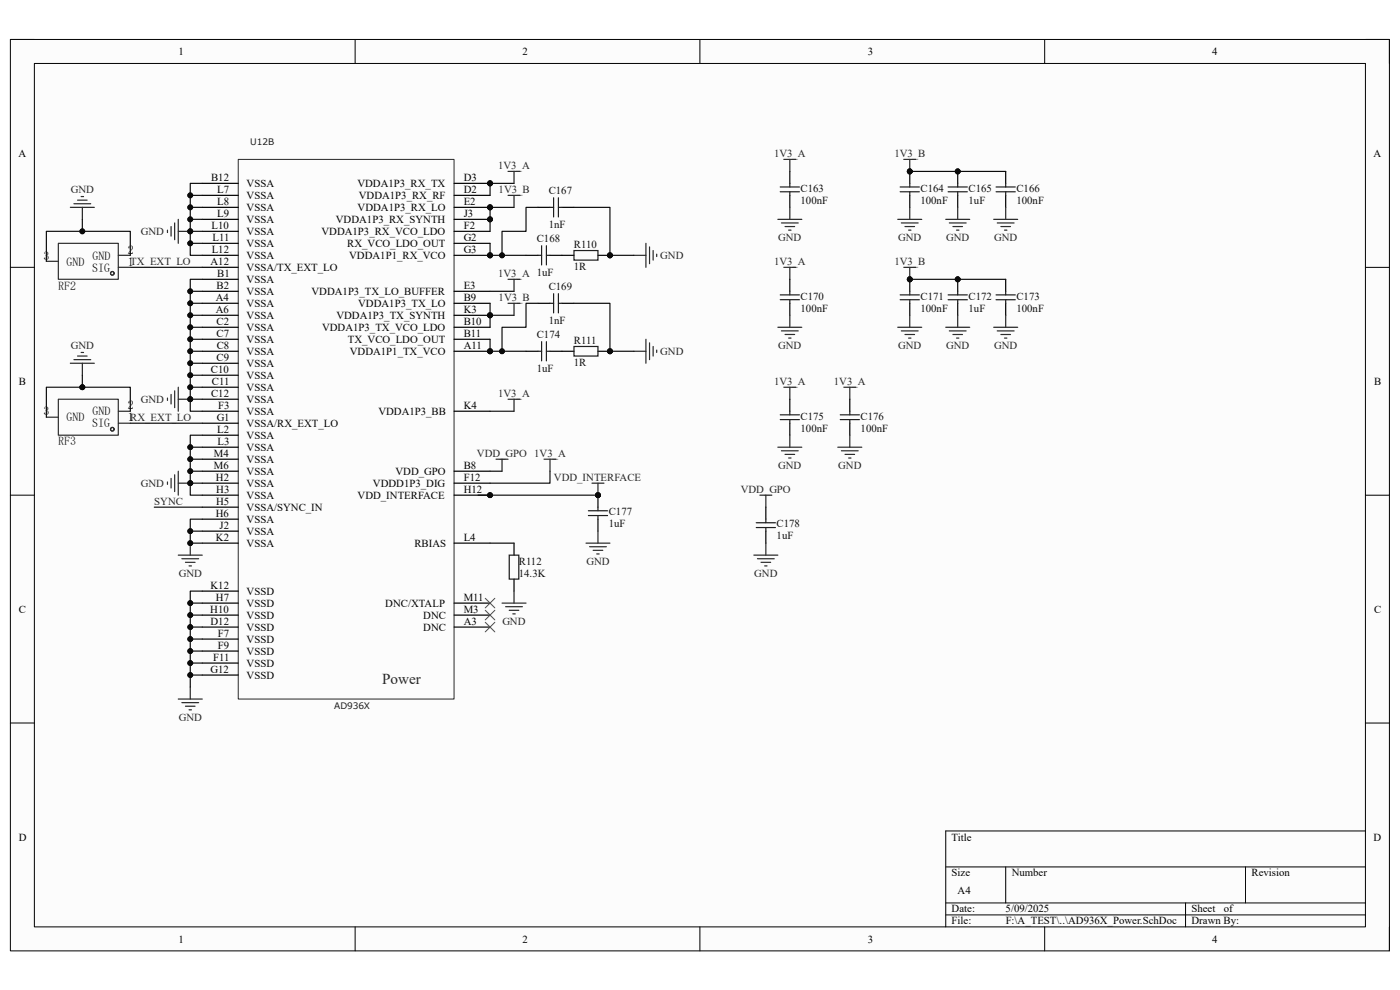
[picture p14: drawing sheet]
<svg xmlns="http://www.w3.org/2000/svg" width="297mm" height="210mm" viewBox="0 0 297 210" stroke-linecap="round" stroke-linejoin="round" font-family="sans-serif">
<defs><g id="words">
<text font-size="3.2" fill="#262626" x="81.1" y="145">Power</text>
<g font-size="2.5">
<text x="27.1" y="53.8">2</text>
<text x="9.2" y="55.1">3</text>
<text x="14.1" y="56.3">GND</text>
<text x="19.6" y="57.6">SIG</text>
<text x="19.6" y="55.1">GND</text>
<text x="27.1" y="56.3">1TX_EXT_LO</text>
<text x="9.2" y="88.1">3</text>
<text x="14.1" y="89.4">GND</text>
<text x="19.6" y="88.1">GND</text>
<text x="27.1" y="89.4">1RX_EXT_LO</text>
<text x="27.1" y="86.9">2</text>
<text x="19.6" y="90.7">SIG</text>
</g>
<g font-size="2.5" fill="#0e0e0e">
<text x="12.4" y="61.4">RF2</text>
<text x="12.4" y="94.5">RF3</text>
</g>
<g font-size="2.3">
<text x="37.9" y="11.7">1</text>
<text x="110.9" y="11.7">2</text>
<text x="184.1" y="11.7">3</text>
<text x="257.1" y="11.7">4</text>
<text x="3.9" y="33.3">A</text>
<text x="291.4" y="33.3">A</text>
<text x="44.8" y="38.4">B12</text>
<text x="46.1" y="40.9">L7</text>
<text x="52.3" y="39.7">VSSA</text>
<text x="75.8" y="39.7">VDDA1P3_RX_TX</text>
<text x="98.4" y="40.9">D2</text>
<text x="98.4" y="38.4">D3</text>
<text x="46.1" y="46">L9</text>
<text x="46.1" y="43.5">L8</text>
<text x="52.3" y="42.2">VSSA</text>
<text x="52.3" y="44.7">VSSA</text>
<text x="52.3" y="47.3">VSSA</text>
<text x="71.2" y="47.3">VDDA1P3_RX_SYNTH</text>
<text x="75.9" y="44.7">VDDA1P3_RX_LO</text>
<text x="76.1" y="42.2">VDDA1P3_RX_RF</text>
<text x="98.4" y="43.5">E2</text>
<text x="98.4" y="46">J3</text>
<text x="44.9" y="48.6">L10</text>
<text x="44.9" y="53.6">L12</text>
<text x="45.1" y="51.1">L11</text>
<text x="52.3" y="49.8">VSSA</text>
<text x="52.3" y="52.4">VSSA</text>
<text x="68.2" y="49.8">VDDA1P3_RX_VCO_LDO</text>
<text x="73.7" y="52.4">RX_VCO_LDO_OUT</text>
<text x="98.4" y="48.6">F2</text>
<text x="98.4" y="51.1">G2</text>
<text x="98.4" y="53.6">G3</text>
<text x="44.7" y="56.2">A12</text>
<text x="46.1" y="58.7">B1</text>
<text x="52.3" y="57.4">VSSA/TX_EXT_LO</text>
<text x="52.3" y="60">VSSA</text>
<text x="52.3" y="54.9">VSSA</text>
<text x="74.1" y="54.9">VDDA1P1_RX_VCO</text>
<text x="45.8" y="63.8">A4</text>
<text x="45.9" y="61.3">B2</text>
<text x="52.3" y="65.1">VSSA</text>
<text x="52.3" y="62.6">VSSA</text>
<text x="66.1" y="62.6">VDDA1P3_TX_LO_BUFFER</text>
<text x="76" y="65.1">VDDA1P3_TX_LO</text>
<text x="98.4" y="63.8">B9</text>
<text x="98.4" y="61.3">E3</text>
<text x="45.8" y="66.4">A6</text>
<text x="45.9" y="68.9">C2</text>
<text x="45.9" y="71.5">C7</text>
<text x="52.3" y="67.6">VSSA</text>
<text x="52.3" y="70.2">VSSA</text>
<text x="68.3" y="70.2">VDDA1P3_TX_VCO_LDO</text>
<text x="71.4" y="67.6">VDDA1P3_TX_SYNTH</text>
<text x="98.4" y="68.9">B10</text>
<text x="98.4" y="71.5">B11</text>
<text x="98.4" y="66.4">K3</text>
<text x="45.9" y="76.5">C9</text>
<text x="46" y="74">C8</text>
<text x="52.3" y="72.7">VSSA</text>
<text x="52.3" y="75.3">VSSA</text>
<text x="52.3" y="77.8">VSSA</text>
<text x="73.8" y="72.7">TX_VCO_LDO_OUT</text>
<text x="74.2" y="75.3">VDDA1P1_TX_VCO</text>
<text x="98.4" y="74">A11</text>
<text x="4" y="81.6">B</text>
<text x="44.7" y="79.1">C10</text>
<text x="45" y="81.6">C11</text>
<text x="52.3" y="80.3">VSSA</text>
<text x="52.3" y="82.9">VSSA</text>
<text x="291.5" y="81.6">B</text>
<text x="44.8" y="84.2">C12</text>
<text x="46" y="89.3">G1</text>
<text x="46.3" y="86.7">F3</text>
<text x="52.3" y="85.4">VSSA</text>
<text x="52.3" y="88">VSSA</text>
<text x="80.3" y="88">VDDA1P3_BB</text>
<text x="98.4" y="86.7">K4</text>
<text x="46.1" y="91.8">L2</text>
<text x="46.1" y="94.4">L3</text>
<text x="52.3" y="90.6">VSSA/RX_EXT_LO</text>
<text x="52.3" y="93.1">VSSA</text>
<text x="52.3" y="95.6">VSSA</text>
<text x="45.4" y="96.9">M4</text>
<text x="45.4" y="99.4">M6</text>
<text x="45.8" y="102">H2</text>
<text x="52.3" y="98.2">VSSA</text>
<text x="52.3" y="100.7">VSSA</text>
<text x="83.9" y="100.7">VDD_GPO</text>
<text x="98.4" y="99.4">B8</text>
<text x="98.4" y="102">F12</text>
<text x="45.8" y="107.1">H5</text>
<text x="45.9" y="104.5">H3</text>
<text x="52.3" y="103.3">VSSA</text>
<text x="52.3" y="105.8">VSSA</text>
<text x="75.9" y="105.8">VDD_INTERFACE</text>
<text x="79.1" y="103.3">VDDD1P3_DIG</text>
<text x="98.4" y="104.5">H12</text>
<text x="45.8" y="109.6">H6</text>
<text x="46.6" y="112.1">J2</text>
<text x="52.3" y="108.3">VSSA/SYNC_IN</text>
<text x="52.3" y="110.9">VSSA</text>
<text x="52.3" y="113.4">VSSA</text>
<text x="45.8" y="114.7">K2</text>
<text x="52.3" y="116">VSSA</text>
<text x="87.9" y="116">RBIAS</text>
<text x="98.4" y="114.7">L4</text>
<text x="44.7" y="124.9">K12</text>
<text x="4" y="130">C</text>
<text x="44.6" y="130">H10</text>
<text x="45.8" y="127.4">H7</text>
<text x="52.3" y="128.7">VSSD</text>
<text x="52.3" y="131.2">VSSD</text>
<text x="52.3" y="126.2">VSSD</text>
<text x="81.7" y="128.7">DNC/XTALP</text>
<text x="89.8" y="131.2">DNC</text>
<text x="98.4" y="130">M3</text>
<text x="98.4" y="127.4">M11</text>
<text x="291.5" y="130">C</text>
<text x="44.7" y="132.5">D12</text>
<text x="46.2" y="135">F7</text>
<text x="46.2" y="137.6">F9</text>
<text x="52.3" y="133.8">VSSD</text>
<text x="52.3" y="136.3">VSSD</text>
<text x="89.8" y="133.8">DNC</text>
<text x="98.4" y="132.5">A3</text>
<text x="44.7" y="142.7">G12</text>
<text x="45.2" y="140.1">F11</text>
<text x="52.3" y="138.9">VSSD</text>
<text x="52.3" y="141.4">VSSD</text>
<text x="52.3" y="144">VSSD</text>
<text x="4" y="178.3">D</text>
<text x="201.9" y="178.3">Title</text>
<text x="291.4" y="178.3">D</text>
<text x="201.9" y="185.9">Size</text>
<text x="214.6" y="185.9">Number</text>
<text x="265.5" y="185.9">Revision</text>
<text x="203.2" y="189.7">A4</text>
<text x="201.9" y="193.5">Date:</text>
<text x="201.9" y="196.1">File:</text>
<text x="213.3" y="193.5">5/09/2025</text>
<text x="213.4" y="196.1">F:\A_TEST\..\AD936X_Power.SchDoc</text>
<text x="252.8" y="196.1">Drawn By:</text>
<text x="252.8" y="193.5">Sheet</text>
<text x="259.6" y="193.5">of</text>
<text x="37.9" y="199.9">1</text>
<text x="110.9" y="199.9">2</text>
<text x="184.1" y="199.9">3</text>
<text x="257.1" y="199.9">4</text>
</g>
<g font-size="2.3" fill="#262626">
<text x="105.7" y="35.9">1V3_A</text>
<text x="164.2" y="33.3">1V3_A</text>
<text x="189.7" y="33.3">1V3_B</text>
<text x="15" y="40.9">GND</text>
<text x="105.8" y="40.9">1V3_B</text>
<text x="29.9" y="49.8">GND</text>
<text x="165.1" y="51.1">GND</text>
<text x="190.5" y="51.1">GND</text>
<text x="200.7" y="51.1">GND</text>
<text x="210.9" y="51.1">GND</text>
<text x="105.7" y="58.7">1V3_A 1uF</text>
<text x="140.1" y="54.9">GND</text>
<text x="164.2" y="56.2">1V3_A</text>
<text x="189.7" y="56.2">1V3_B</text>
<text x="105.8" y="63.8">1V3_B</text>
<text x="15" y="74">GND</text>
<text x="140.1" y="75.3">GND</text>
<text x="165.1" y="74">GND</text>
<text x="190.5" y="74">GND</text>
<text x="200.7" y="74">GND</text>
<text x="210.9" y="74">GND</text>
<text x="164.2" y="81.6">1V3_A</text>
<text x="176.9" y="81.6">1V3_A</text>
<text x="29.9" y="85.4">GND</text>
<text x="105.7" y="84.2">1V3_A</text>
<text x="101.2" y="96.9">VDD_GPO 1V3_A</text>
<text x="117.5" y="102">VDD_INTERFACE</text>
<text x="165.1" y="99.4">GND</text>
<text x="177.8" y="99.4">GND</text>
<text x="29.9" y="103.3">GND</text>
<text x="32.7" y="107.1">SYNC</text>
<text x="157.1" y="104.5">VDD_GPO</text>
<text x="124.4" y="119.8">GND</text>
<text x="37.9" y="122.3">GND</text>
<text x="160" y="122.3">GND</text>
<text x="106.6" y="132.5">GND</text>
<text x="37.9" y="152.9">GND</text>
</g>
<g font-size="2.3" fill="#0e0e0e">
<text x="116.4" y="41.2">C167</text>
<text x="169.8" y="40.7">C163</text>
<text x="195.3" y="40.7">C164</text>
<text x="205.5" y="40.7">C165</text>
<text x="215.6" y="40.7">C166</text>
<text x="169.8" y="43.2">100nF</text>
<text x="195.3" y="43.2">100nF</text>
<text x="205.5" y="43.2">1uF</text>
<text x="215.6" y="43.2">100nF</text>
<text x="113.9" y="51.4">C168</text>
<text x="116.4" y="48.3">1nF</text>
<text x="121.8" y="52.6">R110</text>
<text x="121.8" y="57.2">1R</text>
<text x="116.4" y="61.6">C169</text>
<text x="169.8" y="63.6">C170</text>
<text x="195.3" y="63.6">C171</text>
<text x="205.5" y="63.6">C172</text>
<text x="215.6" y="63.6">C173</text>
<text x="113.9" y="71.7">C174</text>
<text x="116.4" y="68.7">1nF</text>
<text x="169.8" y="66.1">100nF</text>
<text x="195.3" y="66.1">100nF</text>
<text x="205.5" y="66.1">1uF</text>
<text x="215.6" y="66.1">100nF</text>
<text x="121.8" y="77.6">1R</text>
<text x="121.8" y="73">R111</text>
<text x="113.9" y="78.8">1uF</text>
<text x="169.8" y="89">C175</text>
<text x="182.6" y="89">C176</text>
<text x="169.8" y="91.6">100nF</text>
<text x="182.6" y="91.6">100nF</text>
<text x="129.2" y="111.9">1uF</text>
<text x="129.2" y="109.3">C177</text>
<text x="164.8" y="111.9">C178</text>
<text x="110.1" y="119.8">R112</text>
<text x="164.8" y="114.4">1uF</text>
<text x="110.1" y="122.3">14.3K</text>
</g>
<g font-size="1.9" fill="#1c1c1c">
<text x="53.1" y="30.9">U12B</text>
<text x="70.9" y="150.4">AD936X</text>
</g>
</g></defs>
<path d="M2.2 8.4h292.6v193.3h-292.6z" fill-rule="evenodd" fill="#fcfcfc"/>
<path d="M2.2 8.4h292.6v193.3h-292.6z" fill="none" stroke="#000" stroke-width=".21"/>
<path d="M7.3 13.5h282.4v183.1h-282.4z" fill-rule="evenodd" fill="#fcfcfc"/>
<g fill="none" stroke="#000" stroke-width=".21">
<path d="M2.2 8.4h5.1M7.3 13.5h282.4v183.1h-282.4zM75.3 8.4v5.1M148.5 8.4v5.1M221.6 8.4v5.1M289.7 8.4h5.1v5.1M2.2 56.7h5.1M289.7 56.7h5.1M2.2 105h5.1M289.7 105.1h5.1M2.2 153.4h5.1M289.7 153.4h5.1"/>
<path d="M289.7 176.3h-89.1v20.3M75.3 196.6v5.1M148.5 196.6v5.1M200.6 183.9h89.1M200.6 191.5h89.1M200.6 194.1h89.1M213.4 183.9v7.6M221.6 196.6v5.1M251.5 191.5v5.1M264.2 183.9v7.6M294.8 196.6v5.1"/>
</g>
<circle cx="104" cy="74.5" r=".51" fill="#0e0e0e"/>
<circle cx="104" cy="74.5" r=".51" fill="none" stroke="#0e0e0e" stroke-width=".21"/>
<circle cx="104" cy="38.9" r=".51" fill="#0e0e0e"/>
<circle cx="104" cy="38.9" r=".51" fill="none" stroke="#0e0e0e" stroke-width=".21"/>
<circle cx="104" cy="44" r=".51" fill="#0e0e0e"/>
<circle cx="104" cy="44" r=".51" fill="none" stroke="#0e0e0e" stroke-width=".21"/>
<circle cx="104" cy="54.2" r=".51" fill="#0e0e0e"/>
<circle cx="104" cy="54.2" r=".51" fill="none" stroke="#0e0e0e" stroke-width=".21"/>
<circle cx="104" cy="105" r=".51" fill="#0e0e0e"/>
<circle cx="104" cy="105" r=".51" fill="none" stroke="#0e0e0e" stroke-width=".21"/>
<circle cx="104" cy="46.5" r=".51" fill="#0e0e0e"/>
<circle cx="104" cy="46.5" r=".51" fill="none" stroke="#0e0e0e" stroke-width=".21"/>
<circle cx="104" cy="66.9" r=".51" fill="#0e0e0e"/>
<circle cx="104" cy="66.9" r=".51" fill="none" stroke="#0e0e0e" stroke-width=".21"/>
<path d="M50.5 33.8h45.8v114.5h-45.8z" fill="none" stroke="#262626" stroke-width=".21"/>
<path d="M42.9 64.3h7.6M42.9 66.9h7.6M96.3 74.5h7.7M96.3 133h7.7" fill="none" stroke="#000" stroke-width=".25"/>
<circle cx="104" cy="74.5" r=".51" fill="#0e0e0e"/>
<circle cx="104" cy="74.5" r=".51" fill="none" stroke="#0e0e0e" stroke-width=".21"/>
<g fill="none" stroke="#000" stroke-width=".25">
<path d="M42.9 38.9h7.6M96.3 38.9h7.7M42.9 56.7h7.6M42.9 59.3h7.6M96.3 41.4h7.7M42.9 61.8h7.6M42.9 69.4h7.6M42.9 72h7.6M42.9 74.5h7.6M42.9 77.1h7.6M42.9 79.6h7.6M96.3 64.3h7.7"/>
<path d="M96.3 69.4h7.7M96.3 72h7.7M42.9 82.1h7.6M42.9 84.7h7.6M96.3 100h7.7"/>
</g>
<circle cx="104" cy="38.9" r=".51" fill="#0e0e0e"/>
<circle cx="104" cy="38.9" r=".51" fill="none" stroke="#0e0e0e" stroke-width=".21"/>
<path d="M96.3 44h7.7M42.9 133h7.6" fill="none" stroke="#000" stroke-width=".25"/>
<circle cx="104" cy="44" r=".51" fill="#0e0e0e"/>
<circle cx="104" cy="44" r=".51" fill="none" stroke="#0e0e0e" stroke-width=".21"/>
<path d="M96.3 49.1h7.7M96.3 51.6h7.7M96.3 54.2h7.7M96.3 61.8h7.7M42.9 87.2h7.6M42.9 89.8h7.6M96.3 102.5h7.7M42.9 135.6h7.6M42.9 138.1h7.6M42.9 140.7h7.6" fill="none" stroke="#000" stroke-width=".25"/>
<circle cx="104" cy="54.2" r=".51" fill="#0e0e0e"/>
<circle cx="104" cy="54.2" r=".51" fill="none" stroke="#0e0e0e" stroke-width=".21"/>
<path d="M42.9 102.5h7.6M42.9 105h7.6M42.9 107.6h7.6M42.9 110.1h7.6M96.3 105h7.7M42.9 127.9h7.6M42.9 130.5h7.6M42.9 143.2h7.6" fill="none" stroke="#000" stroke-width=".25"/>
<circle cx="104" cy="105" r=".51" fill="#0e0e0e"/>
<circle cx="104" cy="105" r=".51" fill="none" stroke="#0e0e0e" stroke-width=".21"/>
<path d="M96.3 46.5h7.7M42.9 112.7h7.6" fill="none" stroke="#000" stroke-width=".25"/>
<circle cx="104" cy="46.5" r=".51" fill="#0e0e0e"/>
<circle cx="104" cy="46.5" r=".51" fill="none" stroke="#0e0e0e" stroke-width=".21"/>
<path d="M96.3 66.9h7.7M42.9 115.2h7.6" fill="none" stroke="#000" stroke-width=".25"/>
<circle cx="104" cy="66.9" r=".51" fill="#0e0e0e"/>
<circle cx="104" cy="66.9" r=".51" fill="none" stroke="#0e0e0e" stroke-width=".21"/>
<g fill="none" stroke="#000" stroke-width=".25">
<path d="M42.9 41.4h7.6M42.9 44h7.6M42.9 46.5h7.6M42.9 49.1h7.6M42.9 51.6h7.6M42.9 54.2h7.6M111.6 54.2h2.5M116.7 54.2h2.5M42.9 92.3h7.6M42.9 94.9h7.6M42.9 97.4h7.6M42.9 100h7.6"/>
<path d="M96.3 87.2h7.7M96.3 115.2h7.7M42.9 125.4h7.6M96.3 130.5h7.7M96.3 127.9h7.7"/>
</g>
<path d="M107.8 36.4h2.5M109.1 36.4v2.5M107.8 41.4h2.5M109.1 41.4v2.6M37.8 148.3h5.1M38.6 149.1h3.5M39.3 149.8h2.1M40.1 150.6h.5M40.4 145.7v2.6" fill="none" stroke="#262626" stroke-width=".25"/>
<path d="M114.1 54.2h.8M114.9 52.1v4.1M115.9 52.1v4.1M115.9 54.2h.8" fill="none" stroke="#1c1c1c" stroke-width=".25"/>
<circle cx="129.4" cy="54.2" r=".51" fill="#0e0e0e"/>
<circle cx="129.4" cy="54.2" r=".51" fill="none" stroke="#0e0e0e" stroke-width=".21"/>
<path d="M126.9 54.2h2.5" fill="none" stroke="#000" stroke-width=".25"/>
<circle cx="129.4" cy="54.2" r=".51" fill="#0e0e0e"/>
<circle cx="129.4" cy="54.2" r=".51" fill="none" stroke="#0e0e0e" stroke-width=".21"/>
<path d="M114.1 44h2.6M119.2 54.2h2.6M119.2 44h2.6M111.6 74.5h2.5M116.7 74.5h2.5" fill="none" stroke="#000" stroke-width=".25"/>
<path d="M116.7 44h.7M117.4 42v4M118.5 42v4M118.5 44h.7M121.8 53.1h5.1v2.1h-5.1zM114.1 74.5h.8M114.9 72.5v4.1M115.9 72.5v4.1M115.9 74.5h.8" fill="none" stroke="#1c1c1c" stroke-width=".25"/>
<path d="M107.8 59.3h2.5M109.1 59.3v2.5M134.5 54.2h2.5M137 51.6v5.1M137.8 52.4v3.5M138.6 53.1v2.1M139.3 53.9v.5M107.8 64.3h2.5M109.1 64.3v2.6" fill="none" stroke="#262626" stroke-width=".25"/>
<circle cx="129.4" cy="74.5" r=".51" fill="#0e0e0e"/>
<circle cx="129.4" cy="74.5" r=".51" fill="none" stroke="#0e0e0e" stroke-width=".21"/>
<path d="M126.9 74.5h2.5" fill="none" stroke="#000" stroke-width=".25"/>
<circle cx="129.4" cy="74.5" r=".51" fill="#0e0e0e"/>
<circle cx="129.4" cy="74.5" r=".51" fill="none" stroke="#0e0e0e" stroke-width=".21"/>
<path d="M114.1 64.3h2.6M119.2 74.5h2.6M119.2 64.3h2.6" fill="none" stroke="#000" stroke-width=".25"/>
<path d="M116.7 64.3h.7M117.4 62.3v4.1M118.5 62.3v4.1M118.5 64.3h.7M121.8 73.5h5.1v2h-5.1z" fill="none" stroke="#1c1c1c" stroke-width=".25"/>
<path d="M134.5 74.5h2.5M137 72v5.1M137.8 72.7v3.6M138.6 73.5v2M139.3 74.3v.5M105.2 97.4h2.6M106.5 97.4v2.6M107.8 84.7h2.5M109.1 84.7v2.5" fill="none" stroke="#262626" stroke-width=".25"/>
<circle cx="126.9" cy="105" r=".51" fill="#0e0e0e"/>
<circle cx="126.9" cy="105" r=".51" fill="none" stroke="#0e0e0e" stroke-width=".21"/>
<path d="M126.9 105v2.6M126.9 110.1v2.6" fill="none" stroke="#000" stroke-width=".25"/>
<circle cx="126.9" cy="105" r=".51" fill="#0e0e0e"/>
<circle cx="126.9" cy="105" r=".51" fill="none" stroke="#0e0e0e" stroke-width=".21"/>
<path d="M108 117.8h2.1v5.1h-2.1zM124.8 108.4h4.1M124.8 109.4h4.1M126.9 107.6v.8M126.9 109.4v.7" fill="none" stroke="#1c1c1c" stroke-width=".25"/>
<path d="M124.3 115.2h5.1M125.1 116h3.5M125.8 116.7h2.1M126.6 117.5h.5M126.9 112.7v2.5M106.5 127.9h5.1M107.3 128.7h3.5M108 129.5h2.1M108.8 130.2h.5M109.1 125.4v2.5" fill="none" stroke="#262626" stroke-width=".25"/>
<path d="M109.1 115.2v2.6M109.1 122.9v2.5" fill="none" stroke="#000" stroke-width=".25"/>
<path d="M104 38.9v2.5" fill="none" stroke="#0e0e0e" stroke-width=".25"/>
<circle cx="104" cy="38.9" r=".51" fill="#0e0e0e"/>
<circle cx="104" cy="38.9" r=".51" fill="none" stroke="#0e0e0e" stroke-width=".21"/>
<path d="M104 38.9h5.1" fill="none" stroke="#0e0e0e" stroke-width=".25"/>
<circle cx="104" cy="38.9" r=".51" fill="#0e0e0e"/>
<circle cx="104" cy="38.9" r=".51" fill="none" stroke="#0e0e0e" stroke-width=".21"/>
<path d="M104 44v5.1" fill="none" stroke="#0e0e0e" stroke-width=".25"/>
<circle cx="104" cy="46.5" r=".51" fill="#0e0e0e"/>
<circle cx="104" cy="46.5" r=".51" fill="none" stroke="#0e0e0e" stroke-width=".21"/>
<circle cx="104" cy="44" r=".51" fill="#0e0e0e"/>
<circle cx="104" cy="44" r=".51" fill="none" stroke="#0e0e0e" stroke-width=".21"/>
<path d="M104 44h5.1" fill="none" stroke="#0e0e0e" stroke-width=".25"/>
<circle cx="104" cy="44" r=".51" fill="#0e0e0e"/>
<circle cx="104" cy="44" r=".51" fill="none" stroke="#0e0e0e" stroke-width=".21"/>
<path d="M104 51.6v2.6" fill="none" stroke="#0e0e0e" stroke-width=".25"/>
<circle cx="104" cy="54.2" r=".51" fill="#0e0e0e"/>
<circle cx="104" cy="54.2" r=".51" fill="none" stroke="#0e0e0e" stroke-width=".21"/>
<path d="M114.1 44h-2.5v5.1h-5.1v5.1" fill="none" stroke="#0e0e0e" stroke-width=".25"/>
<circle cx="106.5" cy="54.2" r=".51" fill="#0e0e0e"/>
<circle cx="106.5" cy="54.2" r=".51" fill="none" stroke="#0e0e0e" stroke-width=".21"/>
<path d="M121.8 44h7.6v10.2" fill="none" stroke="#0e0e0e" stroke-width=".25"/>
<circle cx="129.4" cy="54.2" r=".51" fill="#0e0e0e"/>
<circle cx="129.4" cy="54.2" r=".51" fill="none" stroke="#0e0e0e" stroke-width=".21"/>
<path d="M129.4 54.2h5.1" fill="none" stroke="#0e0e0e" stroke-width=".25"/>
<circle cx="129.4" cy="54.2" r=".51" fill="#0e0e0e"/>
<circle cx="129.4" cy="54.2" r=".51" fill="none" stroke="#0e0e0e" stroke-width=".21"/>
<path d="M104 61.8h5.1M104 66.9h5.1" fill="none" stroke="#0e0e0e" stroke-width=".25"/>
<circle cx="104" cy="66.9" r=".51" fill="#0e0e0e"/>
<circle cx="104" cy="66.9" r=".51" fill="none" stroke="#0e0e0e" stroke-width=".21"/>
<path d="M114.1 64.3h-2.5v5.1h-5.1v5.1" fill="none" stroke="#0e0e0e" stroke-width=".25"/>
<circle cx="106.5" cy="74.5" r=".51" fill="#0e0e0e"/>
<circle cx="106.5" cy="74.5" r=".51" fill="none" stroke="#0e0e0e" stroke-width=".21"/>
<path d="M121.8 64.3h7.6v10.2" fill="none" stroke="#0e0e0e" stroke-width=".25"/>
<circle cx="129.4" cy="74.5" r=".51" fill="#0e0e0e"/>
<circle cx="129.4" cy="74.5" r=".51" fill="none" stroke="#0e0e0e" stroke-width=".21"/>
<path d="M129.4 74.5h5.1" fill="none" stroke="#0e0e0e" stroke-width=".25"/>
<circle cx="129.4" cy="74.5" r=".51" fill="#0e0e0e"/>
<circle cx="129.4" cy="74.5" r=".51" fill="none" stroke="#0e0e0e" stroke-width=".21"/>
<path d="M104 72v2.5" fill="none" stroke="#0e0e0e" stroke-width=".25"/>
<circle cx="104" cy="74.5" r=".51" fill="#0e0e0e"/>
<circle cx="104" cy="74.5" r=".51" fill="none" stroke="#0e0e0e" stroke-width=".21"/>
<path d="M104 87.2h5.1M104 115.2h5.1" fill="none" stroke="#0e0e0e" stroke-width=".25"/>
<path d="M102.9 126.9l2.1 2.1M102.9 129.5l2.1 2M102.9 132l2.1 2M105 126.9l-2.1 2.1M105 129.5l-2.1 2M105 132l-2.1 2" fill="none" stroke="#4c4c4c" stroke-width=".21"/>
<path d="M167.6 36.4v2.5M167.6 41.4v2.6" fill="none" stroke="#000" stroke-width=".25"/>
<path d="M165.5 39.7h4.1M167.6 38.9v.8M165.5 40.7h4.1M167.6 40.7v.7" fill="none" stroke="#1c1c1c" stroke-width=".25"/>
<path d="M166.3 33.8h2.5M167.6 33.8v2.6M191.7 33.8h2.6M193 33.8v2.6M165 46.5h5.1M165.8 47.3h3.5M166.5 48.1h2.1M167.3 48.8h.5M167.6 44v2.5" fill="none" stroke="#262626" stroke-width=".25"/>
<circle cx="193" cy="36.4" r=".51" fill="#0e0e0e"/>
<circle cx="193" cy="36.4" r=".51" fill="none" stroke="#0e0e0e" stroke-width=".21"/>
<circle cx="193" cy="36.4" r=".51" fill="#0e0e0e"/>
<circle cx="193" cy="36.4" r=".51" fill="none" stroke="#0e0e0e" stroke-width=".21"/>
<path d="M193 36.4v2.5M193 41.4v2.6" fill="none" stroke="#000" stroke-width=".25"/>
<circle cx="193" cy="36.4" r=".51" fill="#0e0e0e"/>
<circle cx="193" cy="36.4" r=".51" fill="none" stroke="#0e0e0e" stroke-width=".21"/>
<path d="M191 39.7h4M193 38.9v.8M191 40.7h4M193 40.7v.7" fill="none" stroke="#1c1c1c" stroke-width=".25"/>
<circle cx="203.2" cy="36.4" r=".51" fill="#0e0e0e"/>
<circle cx="203.2" cy="36.4" r=".51" fill="none" stroke="#0e0e0e" stroke-width=".21"/>
<path d="M203.2 36.4v2.5M203.2 41.4v2.6" fill="none" stroke="#000" stroke-width=".25"/>
<circle cx="203.2" cy="36.4" r=".51" fill="#0e0e0e"/>
<circle cx="203.2" cy="36.4" r=".51" fill="none" stroke="#0e0e0e" stroke-width=".21"/>
<path d="M201.1 39.7h4.1M203.2 38.9v.8M211.3 39.7h4.1M213.4 38.9v.8M201.1 40.7h4.1M203.2 40.7v.7M211.3 40.7h4.1M213.4 40.7v.7" fill="none" stroke="#1c1c1c" stroke-width=".25"/>
<path d="M213.4 36.4v2.5M213.4 41.4v2.6" fill="none" stroke="#000" stroke-width=".25"/>
<g fill="none" stroke="#262626" stroke-width=".25">
<path d="M190.5 46.5h5M191.2 47.3h3.6M192 48.1h2M192.8 48.8h.5M193 44v2.5M200.6 46.5h5.1M201.4 47.3h3.6M202.2 48.1h2M202.9 48.8h.5M203.2 44v2.5M210.8 46.5h5.1M211.6 47.3h3.5"/>
<path d="M212.3 48.1h2.1M213.1 48.8h.5M213.4 44v2.5"/>
</g>
<path d="M193 36.4h20.4" fill="none" stroke="#0e0e0e" stroke-width=".25"/>
<circle cx="203.2" cy="36.4" r=".51" fill="#0e0e0e"/>
<circle cx="203.2" cy="36.4" r=".51" fill="none" stroke="#0e0e0e" stroke-width=".21"/>
<circle cx="193" cy="36.4" r=".51" fill="#0e0e0e"/>
<circle cx="193" cy="36.4" r=".51" fill="none" stroke="#0e0e0e" stroke-width=".21"/>
<path d="M166.3 56.7h2.5M167.6 56.7v2.6M191.7 56.7h2.6M193 56.7v2.6M165 69.4h5.1M165.8 70.2h3.5M166.5 71h2.1M167.3 71.7h.5M167.6 66.9v2.5" fill="none" stroke="#262626" stroke-width=".25"/>
<path d="M167.6 59.3v2.5M167.6 64.3v2.6" fill="none" stroke="#000" stroke-width=".25"/>
<path d="M165.5 62.6h4.1M165.5 63.6h4.1M167.6 61.8v.8M167.6 63.6v.7" fill="none" stroke="#1c1c1c" stroke-width=".25"/>
<circle cx="193" cy="59.3" r=".51" fill="#0e0e0e"/>
<circle cx="193" cy="59.3" r=".51" fill="none" stroke="#0e0e0e" stroke-width=".21"/>
<circle cx="193" cy="59.3" r=".51" fill="#0e0e0e"/>
<circle cx="193" cy="59.3" r=".51" fill="none" stroke="#0e0e0e" stroke-width=".21"/>
<path d="M193 59.3v2.5M193 64.3v2.6" fill="none" stroke="#000" stroke-width=".25"/>
<circle cx="193" cy="59.3" r=".51" fill="#0e0e0e"/>
<circle cx="193" cy="59.3" r=".51" fill="none" stroke="#0e0e0e" stroke-width=".21"/>
<path d="M191 62.6h4M191 63.6h4M193 61.8v.8M193 63.6v.7" fill="none" stroke="#1c1c1c" stroke-width=".25"/>
<circle cx="203.2" cy="59.3" r=".51" fill="#0e0e0e"/>
<circle cx="203.2" cy="59.3" r=".51" fill="none" stroke="#0e0e0e" stroke-width=".21"/>
<path d="M203.2 59.3v2.5M203.2 64.3v2.6" fill="none" stroke="#000" stroke-width=".25"/>
<circle cx="203.2" cy="59.3" r=".51" fill="#0e0e0e"/>
<circle cx="203.2" cy="59.3" r=".51" fill="none" stroke="#0e0e0e" stroke-width=".21"/>
<path d="M201.1 62.6h4.1M201.1 63.6h4.1M203.2 61.8v.8M203.2 63.6v.7M211.3 62.6h4.1M211.3 63.6h4.1M213.4 61.8v.8M213.4 63.6v.7" fill="none" stroke="#1c1c1c" stroke-width=".25"/>
<path d="M213.4 59.3v2.5M213.4 64.3v2.6" fill="none" stroke="#000" stroke-width=".25"/>
<g fill="none" stroke="#262626" stroke-width=".25">
<path d="M190.5 69.4h5M191.2 70.2h3.6M192 71h2M192.8 71.7h.5M193 66.9v2.5M200.6 69.4h5.1M201.4 70.2h3.6M202.2 71h2M202.9 71.7h.5M203.2 66.9v2.5M210.8 69.4h5.1M211.6 70.2h3.5"/>
<path d="M212.3 71h2.1M213.1 71.7h.5M213.4 66.9v2.5"/>
</g>
<path d="M193 59.3h20.4" fill="none" stroke="#0e0e0e" stroke-width=".25"/>
<circle cx="203.2" cy="59.3" r=".51" fill="#0e0e0e"/>
<circle cx="203.2" cy="59.3" r=".51" fill="none" stroke="#0e0e0e" stroke-width=".21"/>
<circle cx="193" cy="59.3" r=".51" fill="#0e0e0e"/>
<circle cx="193" cy="59.3" r=".51" fill="none" stroke="#0e0e0e" stroke-width=".21"/>
<path d="M165 94.9h5.1M165.8 95.6h3.5M166.3 82.1h2.5M166.5 96.4h2.1M167.3 97.2h.5M167.6 82.1v2.6M167.6 92.3v2.6" fill="none" stroke="#262626" stroke-width=".25"/>
<path d="M167.6 84.7v2.5M167.6 89.8v2.5" fill="none" stroke="#000" stroke-width=".25"/>
<path d="M165.5 88h4.1M165.5 89h4.1M167.6 87.2v.8M167.6 89v.8" fill="none" stroke="#1c1c1c" stroke-width=".25"/>
<path d="M104 74.5h7.6" fill="none" stroke="#0e0e0e" stroke-width=".25"/>
<circle cx="104" cy="74.5" r=".51" fill="#0e0e0e"/>
<circle cx="104" cy="74.5" r=".51" fill="none" stroke="#0e0e0e" stroke-width=".21"/>
<circle cx="106.5" cy="74.5" r=".51" fill="#0e0e0e"/>
<circle cx="106.5" cy="74.5" r=".51" fill="none" stroke="#0e0e0e" stroke-width=".21"/>
<path d="M104 54.2h7.6" fill="none" stroke="#0e0e0e" stroke-width=".25"/>
<circle cx="104" cy="54.2" r=".51" fill="#0e0e0e"/>
<circle cx="104" cy="54.2" r=".51" fill="none" stroke="#0e0e0e" stroke-width=".21"/>
<circle cx="106.5" cy="54.2" r=".51" fill="#0e0e0e"/>
<circle cx="106.5" cy="54.2" r=".51" fill="none" stroke="#0e0e0e" stroke-width=".21"/>
<path d="M104 64.3v5.1" fill="none" stroke="#0e0e0e" stroke-width=".25"/>
<circle cx="104" cy="66.9" r=".51" fill="#0e0e0e"/>
<circle cx="104" cy="66.9" r=".51" fill="none" stroke="#0e0e0e" stroke-width=".21"/>
<path d="M40.4 64.3h2.5" fill="none" stroke="#0e0e0e" stroke-width=".25"/>
<circle cx="40.4" cy="64.3" r=".51" fill="#0e0e0e"/>
<circle cx="40.4" cy="64.3" r=".51" fill="none" stroke="#0e0e0e" stroke-width=".21"/>
<path d="M40.4 66.9h2.5" fill="none" stroke="#0e0e0e" stroke-width=".25"/>
<circle cx="40.4" cy="66.9" r=".51" fill="#0e0e0e"/>
<circle cx="40.4" cy="66.9" r=".51" fill="none" stroke="#0e0e0e" stroke-width=".21"/>
<path d="M40.4 61.8h2.5" fill="none" stroke="#0e0e0e" stroke-width=".25"/>
<circle cx="40.4" cy="61.8" r=".51" fill="#0e0e0e"/>
<circle cx="40.4" cy="61.8" r=".51" fill="none" stroke="#0e0e0e" stroke-width=".21"/>
<path d="M40.4 69.4h2.5" fill="none" stroke="#0e0e0e" stroke-width=".25"/>
<circle cx="40.4" cy="69.4" r=".51" fill="#0e0e0e"/>
<circle cx="40.4" cy="69.4" r=".51" fill="none" stroke="#0e0e0e" stroke-width=".21"/>
<path d="M40.4 72h2.5" fill="none" stroke="#0e0e0e" stroke-width=".25"/>
<circle cx="40.4" cy="72" r=".51" fill="#0e0e0e"/>
<circle cx="40.4" cy="72" r=".51" fill="none" stroke="#0e0e0e" stroke-width=".21"/>
<path d="M40.4 74.5h2.5" fill="none" stroke="#0e0e0e" stroke-width=".25"/>
<circle cx="40.4" cy="74.5" r=".51" fill="#0e0e0e"/>
<circle cx="40.4" cy="74.5" r=".51" fill="none" stroke="#0e0e0e" stroke-width=".21"/>
<path d="M40.4 77.1h2.5" fill="none" stroke="#0e0e0e" stroke-width=".25"/>
<circle cx="40.4" cy="77.1" r=".51" fill="#0e0e0e"/>
<circle cx="40.4" cy="77.1" r=".51" fill="none" stroke="#0e0e0e" stroke-width=".21"/>
<path d="M40.4 79.6h2.5" fill="none" stroke="#0e0e0e" stroke-width=".25"/>
<circle cx="40.4" cy="79.6" r=".51" fill="#0e0e0e"/>
<circle cx="40.4" cy="79.6" r=".51" fill="none" stroke="#0e0e0e" stroke-width=".21"/>
<path d="M40.4 82.1h2.5" fill="none" stroke="#0e0e0e" stroke-width=".25"/>
<circle cx="40.4" cy="82.1" r=".51" fill="#0e0e0e"/>
<circle cx="40.4" cy="82.1" r=".51" fill="none" stroke="#0e0e0e" stroke-width=".21"/>
<path d="M40.4 84.7h2.5" fill="none" stroke="#0e0e0e" stroke-width=".25"/>
<circle cx="40.4" cy="84.7" r=".51" fill="#0e0e0e"/>
<circle cx="40.4" cy="84.7" r=".51" fill="none" stroke="#0e0e0e" stroke-width=".21"/>
<path d="M40.4 133h2.5" fill="none" stroke="#0e0e0e" stroke-width=".25"/>
<circle cx="40.4" cy="133" r=".51" fill="#0e0e0e"/>
<circle cx="40.4" cy="133" r=".51" fill="none" stroke="#0e0e0e" stroke-width=".21"/>
<path d="M40.4 135.6h2.5" fill="none" stroke="#0e0e0e" stroke-width=".25"/>
<circle cx="40.4" cy="135.6" r=".51" fill="#0e0e0e"/>
<circle cx="40.4" cy="135.6" r=".51" fill="none" stroke="#0e0e0e" stroke-width=".21"/>
<path d="M40.4 138.1h2.5" fill="none" stroke="#0e0e0e" stroke-width=".25"/>
<circle cx="40.4" cy="138.1" r=".51" fill="#0e0e0e"/>
<circle cx="40.4" cy="138.1" r=".51" fill="none" stroke="#0e0e0e" stroke-width=".21"/>
<path d="M40.4 140.7h2.5" fill="none" stroke="#0e0e0e" stroke-width=".25"/>
<circle cx="40.4" cy="140.7" r=".51" fill="#0e0e0e"/>
<circle cx="40.4" cy="140.7" r=".51" fill="none" stroke="#0e0e0e" stroke-width=".21"/>
<path d="M40.4 143.2h2.5" fill="none" stroke="#0e0e0e" stroke-width=".25"/>
<circle cx="40.4" cy="143.2" r=".51" fill="#0e0e0e"/>
<circle cx="40.4" cy="143.2" r=".51" fill="none" stroke="#0e0e0e" stroke-width=".21"/>
<path d="M40.4 102.5h2.5" fill="none" stroke="#0e0e0e" stroke-width=".25"/>
<circle cx="40.4" cy="102.5" r=".51" fill="#0e0e0e"/>
<circle cx="40.4" cy="102.5" r=".51" fill="none" stroke="#0e0e0e" stroke-width=".21"/>
<path d="M40.4 127.9h2.5" fill="none" stroke="#0e0e0e" stroke-width=".25"/>
<circle cx="40.4" cy="127.9" r=".51" fill="#0e0e0e"/>
<circle cx="40.4" cy="127.9" r=".51" fill="none" stroke="#0e0e0e" stroke-width=".21"/>
<path d="M40.4 130.5h2.5" fill="none" stroke="#0e0e0e" stroke-width=".25"/>
<circle cx="40.4" cy="130.5" r=".51" fill="#0e0e0e"/>
<circle cx="40.4" cy="130.5" r=".51" fill="none" stroke="#0e0e0e" stroke-width=".21"/>
<path d="M40.4 112.7h2.5" fill="none" stroke="#0e0e0e" stroke-width=".25"/>
<circle cx="40.4" cy="112.7" r=".51" fill="#0e0e0e"/>
<circle cx="40.4" cy="112.7" r=".51" fill="none" stroke="#0e0e0e" stroke-width=".21"/>
<path d="M40.4 94.9h2.5" fill="none" stroke="#0e0e0e" stroke-width=".25"/>
<circle cx="40.4" cy="94.9" r=".51" fill="#0e0e0e"/>
<circle cx="40.4" cy="94.9" r=".51" fill="none" stroke="#0e0e0e" stroke-width=".21"/>
<path d="M40.4 44h2.5" fill="none" stroke="#0e0e0e" stroke-width=".25"/>
<circle cx="40.4" cy="44" r=".51" fill="#0e0e0e"/>
<circle cx="40.4" cy="44" r=".51" fill="none" stroke="#0e0e0e" stroke-width=".21"/>
<path d="M40.4 46.5h2.5" fill="none" stroke="#0e0e0e" stroke-width=".25"/>
<circle cx="40.4" cy="46.5" r=".51" fill="#0e0e0e"/>
<circle cx="40.4" cy="46.5" r=".51" fill="none" stroke="#0e0e0e" stroke-width=".21"/>
<path d="M40.4 49.1h2.5" fill="none" stroke="#0e0e0e" stroke-width=".25"/>
<circle cx="40.4" cy="49.1" r=".51" fill="#0e0e0e"/>
<circle cx="40.4" cy="49.1" r=".51" fill="none" stroke="#0e0e0e" stroke-width=".21"/>
<path d="M40.4 51.6h2.5" fill="none" stroke="#0e0e0e" stroke-width=".25"/>
<circle cx="40.4" cy="51.6" r=".51" fill="#0e0e0e"/>
<circle cx="40.4" cy="51.6" r=".51" fill="none" stroke="#0e0e0e" stroke-width=".21"/>
<path d="M40.4 97.4h2.5" fill="none" stroke="#0e0e0e" stroke-width=".25"/>
<circle cx="40.4" cy="97.4" r=".51" fill="#0e0e0e"/>
<circle cx="40.4" cy="97.4" r=".51" fill="none" stroke="#0e0e0e" stroke-width=".21"/>
<path d="M40.4 100h2.5" fill="none" stroke="#0e0e0e" stroke-width=".25"/>
<circle cx="40.4" cy="100" r=".51" fill="#0e0e0e"/>
<circle cx="40.4" cy="100" r=".51" fill="none" stroke="#0e0e0e" stroke-width=".21"/>
<path d="M32.7 107.6h10.2" fill="none" stroke="#0e0e0e" stroke-width=".25"/>
<path d="M125.6 102.5h2.5M126.9 102.5v2.5" fill="none" stroke="#262626" stroke-width=".25"/>
<circle cx="126.9" cy="105" r=".51" fill="#0e0e0e"/>
<circle cx="126.9" cy="105" r=".51" fill="none" stroke="#0e0e0e" stroke-width=".21"/>
<path d="M101.4 105h25.5" fill="none" stroke="#0e0e0e" stroke-width=".25"/>
<circle cx="104" cy="105" r=".51" fill="#0e0e0e"/>
<circle cx="104" cy="105" r=".51" fill="none" stroke="#0e0e0e" stroke-width=".21"/>
<circle cx="126.9" cy="105" r=".51" fill="#0e0e0e"/>
<circle cx="126.9" cy="105" r=".51" fill="none" stroke="#0e0e0e" stroke-width=".21"/>
<g fill="none" stroke="#262626" stroke-width=".25">
<path d="M115.4 97.4h2.6M116.7 97.4v2.6M177.7 94.9h5.1M178.5 95.6h3.6M179 82.1h2.6M179.3 96.4h2M180 97.2h.5M180.3 82.1v2.6M180.3 92.3v2.6M159.9 117.8h5.1M160.7 118.5h3.6M161.2 105h2.5"/>
<path d="M161.5 119.3h2M162.5 105v2.6M162.5 115.2v2.6M162.2 120.1h.5"/>
</g>
<path d="M180.3 84.7v2.5M180.3 89.8v2.5M162.5 107.6v2.5M162.5 112.7v2.5" fill="none" stroke="#000" stroke-width=".25"/>
<path d="M178.3 88h4M178.3 89h4M180.3 87.2v.8M180.3 89v.8M160.4 110.9h4.1M160.4 111.9h4.1M162.5 110.1v.8M162.5 111.9v.8" fill="none" stroke="#1c1c1c" stroke-width=".25"/>
<path d="M42.9 41.4h-2.5v12.8h2.5M27.6 89.8h15.3M104 100h2.5M116.7 100v2.5h-12.7" fill="none" stroke="#0e0e0e" stroke-width=".25"/>
<circle cx="40.4" cy="41.4" r=".51" fill="#0e0e0e"/>
<circle cx="40.4" cy="41.4" r=".51" fill="none" stroke="#0e0e0e" stroke-width=".21"/>
<circle cx="40.4" cy="44" r=".51" fill="#0e0e0e"/>
<circle cx="40.4" cy="44" r=".51" fill="none" stroke="#0e0e0e" stroke-width=".21"/>
<circle cx="40.4" cy="46.5" r=".51" fill="#0e0e0e"/>
<circle cx="40.4" cy="46.5" r=".51" fill="none" stroke="#0e0e0e" stroke-width=".21"/>
<circle cx="40.4" cy="49.1" r=".51" fill="#0e0e0e"/>
<circle cx="40.4" cy="49.1" r=".51" fill="none" stroke="#0e0e0e" stroke-width=".21"/>
<circle cx="40.4" cy="51.6" r=".51" fill="#0e0e0e"/>
<circle cx="40.4" cy="51.6" r=".51" fill="none" stroke="#0e0e0e" stroke-width=".21"/>
<path d="M42.9 59.3h-2.5v27.9h2.5" fill="none" stroke="#0e0e0e" stroke-width=".25"/>
<circle cx="40.4" cy="61.8" r=".51" fill="#0e0e0e"/>
<circle cx="40.4" cy="61.8" r=".51" fill="none" stroke="#0e0e0e" stroke-width=".21"/>
<circle cx="40.4" cy="64.3" r=".51" fill="#0e0e0e"/>
<circle cx="40.4" cy="64.3" r=".51" fill="none" stroke="#0e0e0e" stroke-width=".21"/>
<circle cx="40.4" cy="66.9" r=".51" fill="#0e0e0e"/>
<circle cx="40.4" cy="66.9" r=".51" fill="none" stroke="#0e0e0e" stroke-width=".21"/>
<circle cx="40.4" cy="69.4" r=".51" fill="#0e0e0e"/>
<circle cx="40.4" cy="69.4" r=".51" fill="none" stroke="#0e0e0e" stroke-width=".21"/>
<circle cx="40.4" cy="72" r=".51" fill="#0e0e0e"/>
<circle cx="40.4" cy="72" r=".51" fill="none" stroke="#0e0e0e" stroke-width=".21"/>
<circle cx="40.4" cy="74.5" r=".51" fill="#0e0e0e"/>
<circle cx="40.4" cy="74.5" r=".51" fill="none" stroke="#0e0e0e" stroke-width=".21"/>
<circle cx="40.4" cy="77.1" r=".51" fill="#0e0e0e"/>
<circle cx="40.4" cy="77.1" r=".51" fill="none" stroke="#0e0e0e" stroke-width=".21"/>
<circle cx="40.4" cy="79.6" r=".51" fill="#0e0e0e"/>
<circle cx="40.4" cy="79.6" r=".51" fill="none" stroke="#0e0e0e" stroke-width=".21"/>
<circle cx="40.4" cy="82.1" r=".51" fill="#0e0e0e"/>
<circle cx="40.4" cy="82.1" r=".51" fill="none" stroke="#0e0e0e" stroke-width=".21"/>
<circle cx="40.4" cy="84.7" r=".51" fill="#0e0e0e"/>
<circle cx="40.4" cy="84.7" r=".51" fill="none" stroke="#0e0e0e" stroke-width=".21"/>
<path d="M42.9 92.3h-2.5v12.7h2.5" fill="none" stroke="#0e0e0e" stroke-width=".25"/>
<circle cx="40.4" cy="94.9" r=".51" fill="#0e0e0e"/>
<circle cx="40.4" cy="94.9" r=".51" fill="none" stroke="#0e0e0e" stroke-width=".21"/>
<circle cx="40.4" cy="97.4" r=".51" fill="#0e0e0e"/>
<circle cx="40.4" cy="97.4" r=".51" fill="none" stroke="#0e0e0e" stroke-width=".21"/>
<circle cx="40.4" cy="100" r=".51" fill="#0e0e0e"/>
<circle cx="40.4" cy="100" r=".51" fill="none" stroke="#0e0e0e" stroke-width=".21"/>
<circle cx="40.4" cy="102.5" r=".51" fill="#0e0e0e"/>
<circle cx="40.4" cy="102.5" r=".51" fill="none" stroke="#0e0e0e" stroke-width=".21"/>
<path d="M42.9 110.1h-2.5v5.1h2.5" fill="none" stroke="#0e0e0e" stroke-width=".25"/>
<circle cx="40.4" cy="112.7" r=".51" fill="#0e0e0e"/>
<circle cx="40.4" cy="112.7" r=".51" fill="none" stroke="#0e0e0e" stroke-width=".21"/>
<circle cx="40.4" cy="115.2" r=".51" fill="#0e0e0e"/>
<circle cx="40.4" cy="115.2" r=".51" fill="none" stroke="#0e0e0e" stroke-width=".21"/>
<path d="M42.9 125.4h-2.5v20.3" fill="none" stroke="#0e0e0e" stroke-width=".25"/>
<circle cx="40.4" cy="127.9" r=".51" fill="#0e0e0e"/>
<circle cx="40.4" cy="127.9" r=".51" fill="none" stroke="#0e0e0e" stroke-width=".21"/>
<circle cx="40.4" cy="130.5" r=".51" fill="#0e0e0e"/>
<circle cx="40.4" cy="130.5" r=".51" fill="none" stroke="#0e0e0e" stroke-width=".21"/>
<circle cx="40.4" cy="133" r=".51" fill="#0e0e0e"/>
<circle cx="40.4" cy="133" r=".51" fill="none" stroke="#0e0e0e" stroke-width=".21"/>
<circle cx="40.4" cy="135.6" r=".51" fill="#0e0e0e"/>
<circle cx="40.4" cy="135.6" r=".51" fill="none" stroke="#0e0e0e" stroke-width=".21"/>
<circle cx="40.4" cy="138.1" r=".51" fill="#0e0e0e"/>
<circle cx="40.4" cy="138.1" r=".51" fill="none" stroke="#0e0e0e" stroke-width=".21"/>
<circle cx="40.4" cy="140.7" r=".51" fill="#0e0e0e"/>
<circle cx="40.4" cy="140.7" r=".51" fill="none" stroke="#0e0e0e" stroke-width=".21"/>
<circle cx="40.4" cy="143.2" r=".51" fill="#0e0e0e"/>
<circle cx="40.4" cy="143.2" r=".51" fill="none" stroke="#0e0e0e" stroke-width=".21"/>
<path d="M37.8 117.8h5.1M38.6 118.5h3.5M39.3 119.3h2.1M40.4 115.2v2.6M40.1 120.1h.5" fill="none" stroke="#262626" stroke-width=".25"/>
<circle cx="40.4" cy="115.2" r=".51" fill="#0e0e0e"/>
<circle cx="40.4" cy="115.2" r=".51" fill="none" stroke="#0e0e0e" stroke-width=".21"/>
<path d="M37.8 100v5M35.5 102.2v.6M36.3 101.5v2M37.1 100.7v3.6M37.8 102.5h2.6" fill="none" stroke="#262626" stroke-width=".25"/>
<circle cx="40.4" cy="102.5" r=".51" fill="#0e0e0e"/>
<circle cx="40.4" cy="102.5" r=".51" fill="none" stroke="#0e0e0e" stroke-width=".21"/>
<path d="M35.5 84.4v.5M36.3 83.7v2M37.1 82.9v3.6M37.8 82.1v5.1M37.8 84.7h2.6" fill="none" stroke="#262626" stroke-width=".25"/>
<circle cx="40.4" cy="84.7" r=".51" fill="#0e0e0e"/>
<circle cx="40.4" cy="84.7" r=".51" fill="none" stroke="#0e0e0e" stroke-width=".21"/>
<path d="M35.5 48.8v.5M36.3 48.1v2M37.1 47.3v3.6M37.8 46.5v5.1M37.8 49.1h2.6" fill="none" stroke="#262626" stroke-width=".25"/>
<circle cx="40.4" cy="49.1" r=".51" fill="#0e0e0e"/>
<circle cx="40.4" cy="49.1" r=".51" fill="none" stroke="#0e0e0e" stroke-width=".21"/>
<path d="M42.9 38.9h-2.5v2.5" fill="none" stroke="#0e0e0e" stroke-width=".25"/>
<circle cx="40.4" cy="41.4" r=".51" fill="#0e0e0e"/>
<circle cx="40.4" cy="41.4" r=".51" fill="none" stroke="#0e0e0e" stroke-width=".21"/>
<path d="M14.9 44h5.1M15.7 43.2h3.5M16.4 42.5h2.1M17.2 41.7h.5M17.5 44v2.5" fill="none" stroke="#262626" stroke-width=".25"/>
<path d="M17.5 46.5v2.6" fill="none" stroke="#0e0e0e" stroke-width=".25"/>
<circle cx="17.5" cy="49.1" r=".51" fill="#0e0e0e"/>
<circle cx="17.5" cy="49.1" r=".51" fill="none" stroke="#0e0e0e" stroke-width=".21"/>
<path d="M14.9 77.1h5.1M15.7 76.3h3.5M16.4 75.5h2.1M17.2 74.8h.5M17.5 77.1v2.5" fill="none" stroke="#262626" stroke-width=".25"/>
<path d="M17.5 79.6v2.5" fill="none" stroke="#0e0e0e" stroke-width=".25"/>
<circle cx="17.5" cy="82.1" r=".51" fill="#0e0e0e"/>
<circle cx="17.5" cy="82.1" r=".51" fill="none" stroke="#0e0e0e" stroke-width=".21"/>
<path d="M27.6 56.7h15.3M17.5 82.1h-7.7v6.4" fill="none" stroke="#0e0e0e" stroke-width=".25"/>
<g fill="none" stroke="#303030" stroke-width=".25">
<path d="M12.4 51.6h12.7v7.7h-12.7zM12.4 84.7h12.7v7.6h-12.7z"/>
<circle cx="23.8" cy="58" r=".38"/>
<circle cx="23.8" cy="91.1" r=".38"/>
</g>
<path d="M9.8 55.4h2.6M25.1 56.7h2.5M25.1 54.2h2.5M9.8 88.5h2.6M25.1 89.8h2.5M25.1 87.2h2.5" fill="none" stroke="#292929" stroke-width=".25"/>
<circle cx="17.5" cy="82.1" r=".51" fill="#0e0e0e"/>
<circle cx="17.5" cy="82.1" r=".51" fill="none" stroke="#0e0e0e" stroke-width=".21"/>
<path d="M17.5 82.1h10.1v5.1" fill="none" stroke="#0e0e0e" stroke-width=".25"/>
<circle cx="17.5" cy="82.1" r=".51" fill="#0e0e0e"/>
<circle cx="17.5" cy="82.1" r=".51" fill="none" stroke="#0e0e0e" stroke-width=".21"/>
<path d="M27.6 54.2v-5.1h-17.8v6.3" fill="none" stroke="#0e0e0e" stroke-width=".25"/>
<circle cx="17.5" cy="49.1" r=".51" fill="#0e0e0e"/>
<circle cx="17.5" cy="49.1" r=".51" fill="none" stroke="#0e0e0e" stroke-width=".21"/>
<use href="#words"/>
</svg>
